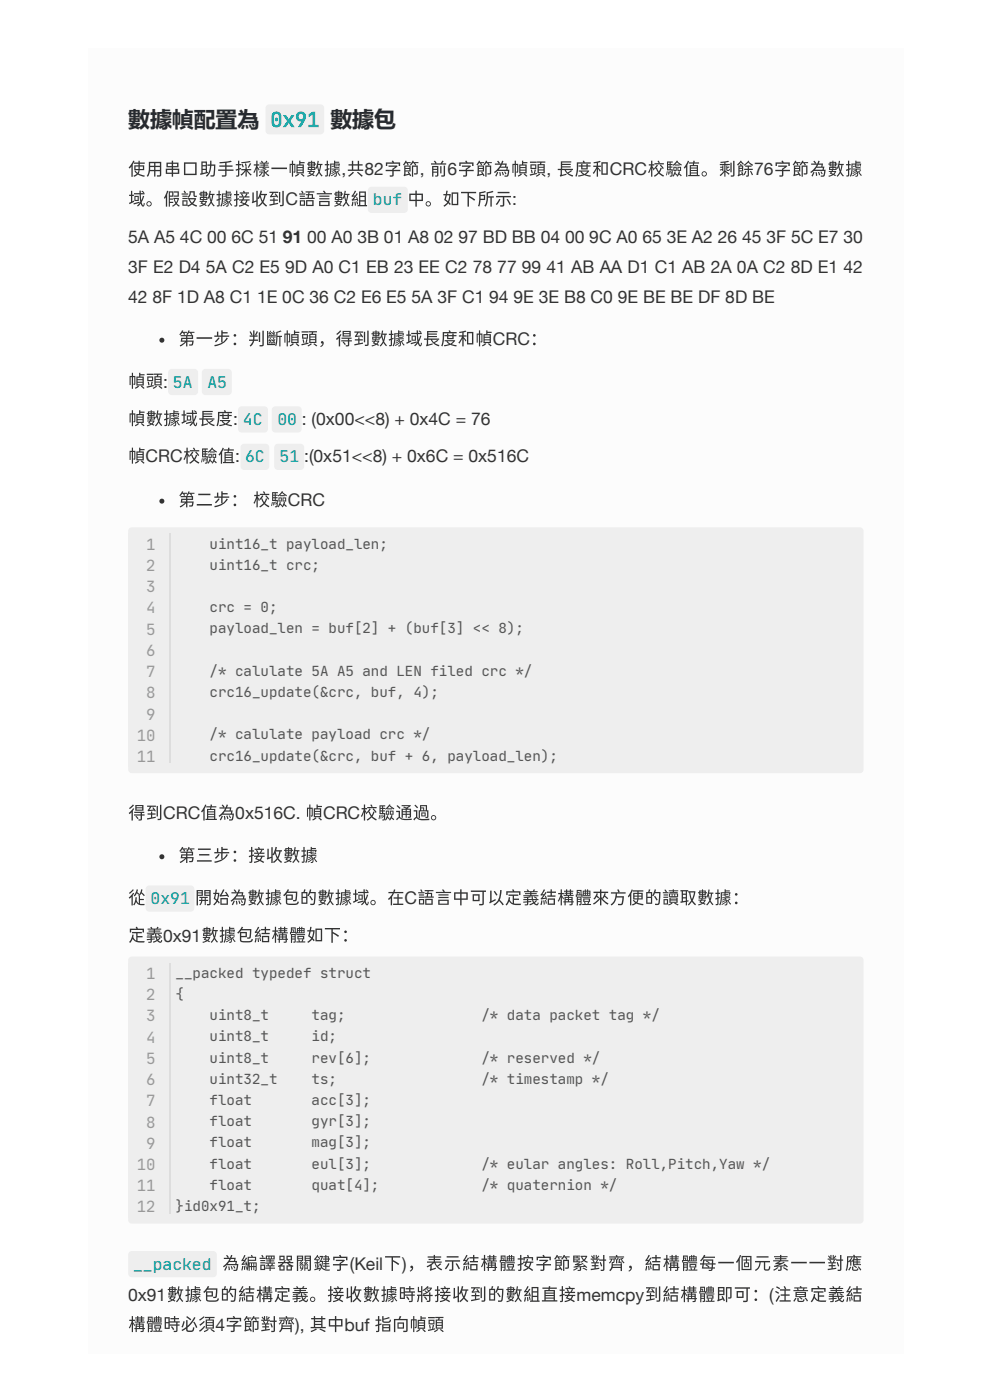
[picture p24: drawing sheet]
<svg xmlns="http://www.w3.org/2000/svg" width="210mm" height="297mm" viewBox="0 0 210 297" stroke-linecap="round" stroke-linejoin="round" font-family="sans-serif">
<defs><g id="words">
<g font-size="4.6" fill="#262a30">
<text x="27.2" y="26.9">數據幀配置為</text>
<text x="70" y="26.9">數據包</text>
</g>
<g font-size="3.7" fill="#333">
<text x="27.2" y="37.2">使⽤串⼝助⼿採樣⼀幀數據,共82字節, 前6字節為幀頭, ⻑度和CRC校驗值。剩餘76字節為數據</text>
<text x="27.2" y="43.6">域。假設數據接收到C語⾔數組</text>
<text x="27.2" y="51.5">5A A5</text>
<text x="38.2" y="51.5">4C 00</text>
<text x="49.1" y="51.5">6C 51</text>
<text x="60" y="51.5">91</text>
<text x="65.1" y="51.5">00 A0</text>
<text x="75.8" y="51.5">3B 01 A8</text>
<text x="92.1" y="51.5">02</text>
<text x="97.2" y="51.5">97 BD BB 04</text>
<text x="119.8" y="51.5">00</text>
<text x="124.9" y="51.5">9C A0</text>
<text x="136.2" y="51.5">65</text>
<text x="141.4" y="51.5">3E A2</text>
<text x="152.2" y="51.5">26</text>
<text x="157.4" y="51.5">45</text>
<text x="162.5" y="51.5">3F 5C E7</text>
<text x="178.8" y="51.5">30</text>
<text x="27.2" y="57.9">3F E2 D4</text>
<text x="43.7" y="57.9">5A C2 E5</text>
<text x="60.5" y="57.9">9D A0 C1 EB 23 EE C2</text>
<text x="100.2" y="57.9">78</text>
<text x="105.4" y="57.9">77</text>
<text x="110.7" y="57.9">99</text>
<text x="115.9" y="57.9">41 AB AA D1 C1 AB 2A 0A C2</text>
<text x="167.6" y="57.9">8D E1</text>
<text x="178.8" y="57.9">42</text>
<text x="27.2" y="64.2">42</text>
<text x="32.3" y="64.2">8F 1D A8 C1</text>
<text x="54.5" y="64.2">1E 0C 36 C2 E6 E5</text>
<text x="87.2" y="64.2">5A 3F C1</text>
<text x="103.7" y="64.2">94</text>
<text x="108.9" y="64.2">9E 3E B8 C0</text>
<text x="131" y="64.2">9E BE BE DF 8D BE</text>
<text x="37.8" y="73.2">第⼀步：判斷幀頭，得到數據域⻑度和幀CRC：</text>
<text x="27.2" y="82.2">幀頭:</text>
<text x="27.2" y="90.2">幀數據域⻑度:</text>
<text x="64" y="90.2">:</text>
<text x="66.1" y="90.2">(0x00&lt;&lt;8) + 0x4C = 76</text>
<text x="27.2" y="98.1">幀CRC校驗值:</text>
<text x="65.5" y="98.1">(0x51&lt;&lt;8) + 0x6C = 0x516C</text>
<text x="37.8" y="107.4">第⼆步： 校驗CRC</text>
<text x="27.2" y="173.8">得到CRC值為0x516C. 幀CRC校驗通過。</text>
<text x="37.8" y="182.8">第三步：接收數據</text>
<text x="27.2" y="191.8">從</text>
<text x="41.3" y="191.8">開始為數據包的數據域。在C語⾔中可以定義結構體來⽅便的讀取數據：</text>
<text x="27.2" y="199.8">定義0x91數據包結構體如下：</text>
<text x="47.1" y="269.4">為編譯器關鍵字(Keil下)，表⽰結構體按字節緊對⿑，結構體每⼀個元素⼀⼀對應</text>
<text x="27.2" y="276">0x91數據包的結構定義。接收數據時將接收到的數組直接memcpy到結構體即可：(注意定義結</text>
<text x="27.2" y="282.3">構體時必須4字節對⿑), 其中buf 指向幀頭</text>
</g>
<g font-size="3.5" fill="#00a0a0">
<text x="79.1" y="43.6">buf 中。如下所⽰:</text>
<text x="36.7" y="82.2">5A</text>
<text x="44" y="82.2">A5</text>
<text x="51.5" y="90.2">4C</text>
<text x="58.8" y="90.2">00</text>
<text x="52" y="98.1">6C</text>
<text x="59.3" y="98.1">51 :</text>
<text x="31.9" y="191.8">0x91</text>
<text x="28.2" y="269.4">__packed</text>
</g>
<g font-size="3.3" fill="#999">
<text x="31" y="116.6">1</text>
<text x="31" y="121.1">2</text>
<text x="31" y="125.6">3</text>
<text x="31" y="130.1">4</text>
<text x="31" y="134.6">5</text>
<text x="31" y="139.1">6</text>
<text x="31" y="143.6">7</text>
<text x="31" y="148.1">8</text>
<text x="31" y="152.6">9</text>
<text x="29" y="157.1">10</text>
<text x="29" y="161.6">11</text>
<text x="31" y="207.7">1</text>
<text x="31" y="212.2">2</text>
<text x="31" y="216.7">3</text>
<text x="31" y="221.2">4</text>
<text x="31" y="225.7">5</text>
<text x="31" y="230.2">6</text>
<text x="31" y="234.7">7</text>
<text x="31" y="239.2">8</text>
<text x="31" y="243.7">9</text>
<text x="29" y="248.2">10</text>
<text x="29" y="252.7">11</text>
<text x="29" y="257.2">12</text>
</g>
<g font-size="3" fill="#555">
<text x="44.4" y="116.4">uint16_t payload_len;</text>
<text x="44.4" y="120.9">uint16_t crc;</text>
<text x="44.4" y="129.9">crc = 0;</text>
<text x="44.4" y="134.4">payload_len = buf[2] + (buf[3] &lt;&lt; 8);</text>
<text x="44.4" y="143.4">/* calulate 5A A5 and LEN filed crc */</text>
<text x="44.4" y="147.9">crc16_update(&amp;crc, buf, 4);</text>
<text x="44.4" y="156.9">/* calulate payload crc */</text>
<text x="44.4" y="161.4">crc16_update(&amp;crc, buf + 6, payload_len);</text>
<text x="37.2" y="207.4">__packed typedef struct</text>
<text x="37.2" y="211.9">{</text>
<text x="44.4" y="216.4">uint8_t</text>
<text x="44.4" y="220.9">uint8_t</text>
<text x="66" y="216.4">tag;</text>
<text x="66" y="220.9">id;</text>
<text x="102.1" y="216.4">/* data packet tag */</text>
<text x="44.4" y="225.4">uint8_t</text>
<text x="66" y="225.4">rev[6];</text>
<text x="102.1" y="225.4">/* reserved */</text>
<text x="44.4" y="229.9">uint32_t</text>
<text x="66" y="229.9">ts;</text>
<text x="102.1" y="229.9">/* timestamp */</text>
<text x="44.4" y="234.4">float</text>
<text x="44.4" y="238.9">float</text>
<text x="66" y="234.4">acc[3];</text>
<text x="66" y="238.9">gyr[3];</text>
<text x="44.4" y="243.4">float</text>
<text x="66" y="243.4">mag[3];</text>
<text x="44.4" y="247.9">float</text>
<text x="66" y="247.9">eul[3];</text>
<text x="102.1" y="247.9">/* eular angles: Roll,Pitch,Yaw */</text>
<text x="37.2" y="256.9">}id0x91_t;</text>
<text x="44.4" y="252.4">float</text>
<text x="66" y="252.4">quat[4];</text>
<text x="102.1" y="252.4">/* quaternion */</text>
</g>
</g></defs>
<path d="M18.7 10.2h172.9v277h-172.9z" fill="#fcfcfc"/>
<path d="M56.5 22.4l.6-.3h10.8a.79 .79 0 0 1 .8 .8v4.8a.79 .79 0 0 1-.8 .8h-10.8a.79 .79 0 0 1-.8-.8v-4.8z" fill="#eee"/>
<path d="M57.9 23.9a1.04 1.04 0 0 1 1.1-.2 1.04 1.04 0 0 1 .6 1v1.3a1.02 1.02 0 0 1-1 1 1.02 1.02 0 0 1-1-1v-1.5zM58 24l-.3 .5v1.5a.89 .89 0 0 0 .9 .9 .89 .89 0 0 0 .9-.9v-1.3a.9 .9 0 0 0-.6-.8 .9 .9 0 0 0-.9 .1zM58.2 24.3l-.1 .4v1.3a.51 .51 0 0 0 .5 .5 .51 .51 0 0 0 .5-.5v-1.3a.51 .51 0 0 0-.3-.5 .51 .51 0 0 0-.6 .1zM58.1 24.2a.65 .65 0 0 1 .8-.1 .65 .65 0 0 1 .4 .6v1.3a.64 .64 0 0 1-.7 .7 .64 .64 0 0 1-.6-.7v-1.3zM58.4 25a.33 .33 0 0 1 .4 .1 .33 .33 0 0 1 0 .5 .33 .33 0 0 1-.5 0zM58.5 25.1v.4l.2 .1v-.4zM57.9 24a.97 .97 0 0 1 1.1-.2 .97 .97 0 0 1 .6 .9v1.3a.95 .95 0 0 1-1 1 .95 .95 0 0 1-.9-1v-1.5zM58.2 24.2l-.2 .5v1.3a.58 .58 0 0 0 .6 .6 .58 .58 0 0 0 .6-.6v-1.3a.58 .58 0 0 0-.4-.6 .58 .58 0 0 0-.6 .1zM58.5 25.1l.1-.1a.3 .3 0 0 1 .2 .4 .3 .3 0 0 1-.3 .2zM60 24.5h.7l.5 1 .6-1h.6l-1 1.2 1.1 1.3h-.7l-.6-1.1-.6 1.1h-.6l1-1.3zM60.1 24.5l1 1.2-1 1.2h.5l.5-1.1 .8 1.1h.4l-.9-1.2 .9-1.2h-.5l-.5 1h-.2l-.5-1zM60.1 24.5h.5l.6 1 .6-1h.5l-.9 1.2 .9 1.2h-.4l-.7-1-.6 1h-.5l.9-1.2zM63 24a1.12 1.12 0 0 1 1.6 0 1.12 1.12 0 0 1 .1 1.5l-.9 1.5h-.6l1-1.6a.65 .65 0 0 1-.6 .4 .65 .65 0 0 1-.6-.3 1.13 1.13 0 0 1 0-1.5zM63.1 24.1a.82 .82 0 0 0-.1 1.1 .82 .82 0 0 0 1.1 .2h.3l-1.1 1.5h.5l.5-1a1.2 1.2 0 0 0-.3-2.1zM63.3 24.7a.56 .56 0 0 0 1.1 0 .56 .56 0 0 0-1.1 0zM63.1 24.7a.7 .7 0 0 1 1.4 0 .7 .7 0 0 1-1.4 0zM63.1 24a1.05 1.05 0 0 1 1.4 0 1.05 1.05 0 0 1 .1 1.5l-.8 1.4h-.5l.9-1.5a.91 .91 0 0 1-1.3-.1 .91 .91 0 0 1 .2-1.3zM63.2 24.7a.63 .63 0 0 0 1.2 0 .63 .63 0 0 0-1.2 0zM65.4 24.3l.8-.6h.6l-.1 2.9 .8-.1v.5h-2.1v-.5l1 .1-.1-2.2 .1-.2-1 .6zM65.5 24.3l.1 .4-.1-.1 1-.5-.1 2.5h-.9v.3h1.9v-.3h-.7v-2.8h-.5zM65.5 24.3l.7-.5h.5v2.8h.7v.3h-1.9v-.3h.9v-2.5l-.9 .6z" fill="#00a0a0"/>
<path d="M78.2 39.8l.6-.2h6.9a.79 .79 0 0 1 .8 .8v4a.79 .79 0 0 1-.8 .8h-6.9a.79 .79 0 0 1-.8-.8v-4z" fill="#eee"/>
<circle cx="34.3" cy="72.2" r=".53" fill="#333"/>
<g fill="#eee">
<path d="M35.9 78.5l.5-.2h4.8a.79 .79 0 0 1 .8 .8v3.9a.8 .8 0 0 1-.8 .8h-4.8a.8 .8 0 0 1-.8-.8v-3.9z"/>
<path d="M43 78.5l.6-.2h4.7a.79 .79 0 0 1 .8 .8v3.9a.8 .8 0 0 1-.8 .8h-4.7a.8 .8 0 0 1-.8-.8v-3.9z"/>
<path d="M50.7 86.4l.6-.2h4.7a.79 .79 0 0 1 .8 .8v4a.8 .8 0 0 1-.8 .8h-4.7a.8 .8 0 0 1-.8-.8v-4z"/>
<path d="M57.8 86.4l.6-.2h4.8a.79 .79 0 0 1 .8 .8v4a.8 .8 0 0 1-.8 .8h-4.8a.8 .8 0 0 1-.8-.8v-4z"/>
<path d="M51.2 94.4l.6-.3h4.5a.79 .79 0 0 1 .8 .8v4a.79 .79 0 0 1-.8 .8h-4.5a.79 .79 0 0 1-.8-.8v-4z"/>
<path d="M58.4 94.4l.5-.3h4.8a.79 .79 0 0 1 .8 .8v4a.79 .79 0 0 1-.8 .8h-4.8a.79 .79 0 0 1-.8-.8v-4z"/>
</g>
<circle cx="34.3" cy="106.3" r=".53" fill="#333"/>
<g fill="#eee">
<path d="M27.4 112.1l.6-.2h154.3a.79 .79 0 0 1 .8 .8v50.5a.79 .79 0 0 1-.8 .8h-154.3a.79 .79 0 0 1-.8-.8v-50.5z"/>
<path d="M27.2 113.2h152.4v49.5h-152.4z"/>
</g>
<circle cx="34.3" cy="181.8" r=".53" fill="#333"/>
<g fill="#eee">
<path d="M31.1 188.1l.6-.3h8.7a.79 .79 0 0 1 .8 .8v4a.8 .8 0 0 1-.8 .8h-8.7a.8 .8 0 0 1-.8-.8v-4z"/>
<path d="M27.4 203.2l.6-.3h154.3a.79 .79 0 0 1 .8 .8v55.1a.79 .79 0 0 1-.8 .8h-154.3a.79 .79 0 0 1-.8-.8v-55.1z"/>
<path d="M27.2 204.3h152.4v54h-152.4z"/>
<path d="M27.4 265.6l.6-.2h17.2a.79 .79 0 0 1 .8 .8v4a.8 .8 0 0 1-.8 .8h-17.2a.8 .8 0 0 1-.8-.8v-4z"/>
<path d="M27.2 113.2h152.4v49.5h-152.4z"/>
<path d="M27.2 113.2h9v48.7h-9z"/>
</g>
<path d="M36 113.2v48.7" fill="none" stroke="#ddd" stroke-width=".26"/>
<g fill="#eee">
<path d="M27.2 204.3h152.4v54h-152.4z"/>
<path d="M27.2 204.3h9v53.2h-9z"/>
</g>
<path d="M36 204.3v53.2" fill="none" stroke="#ddd" stroke-width=".26"/>
<use href="#words"/>
</svg>
